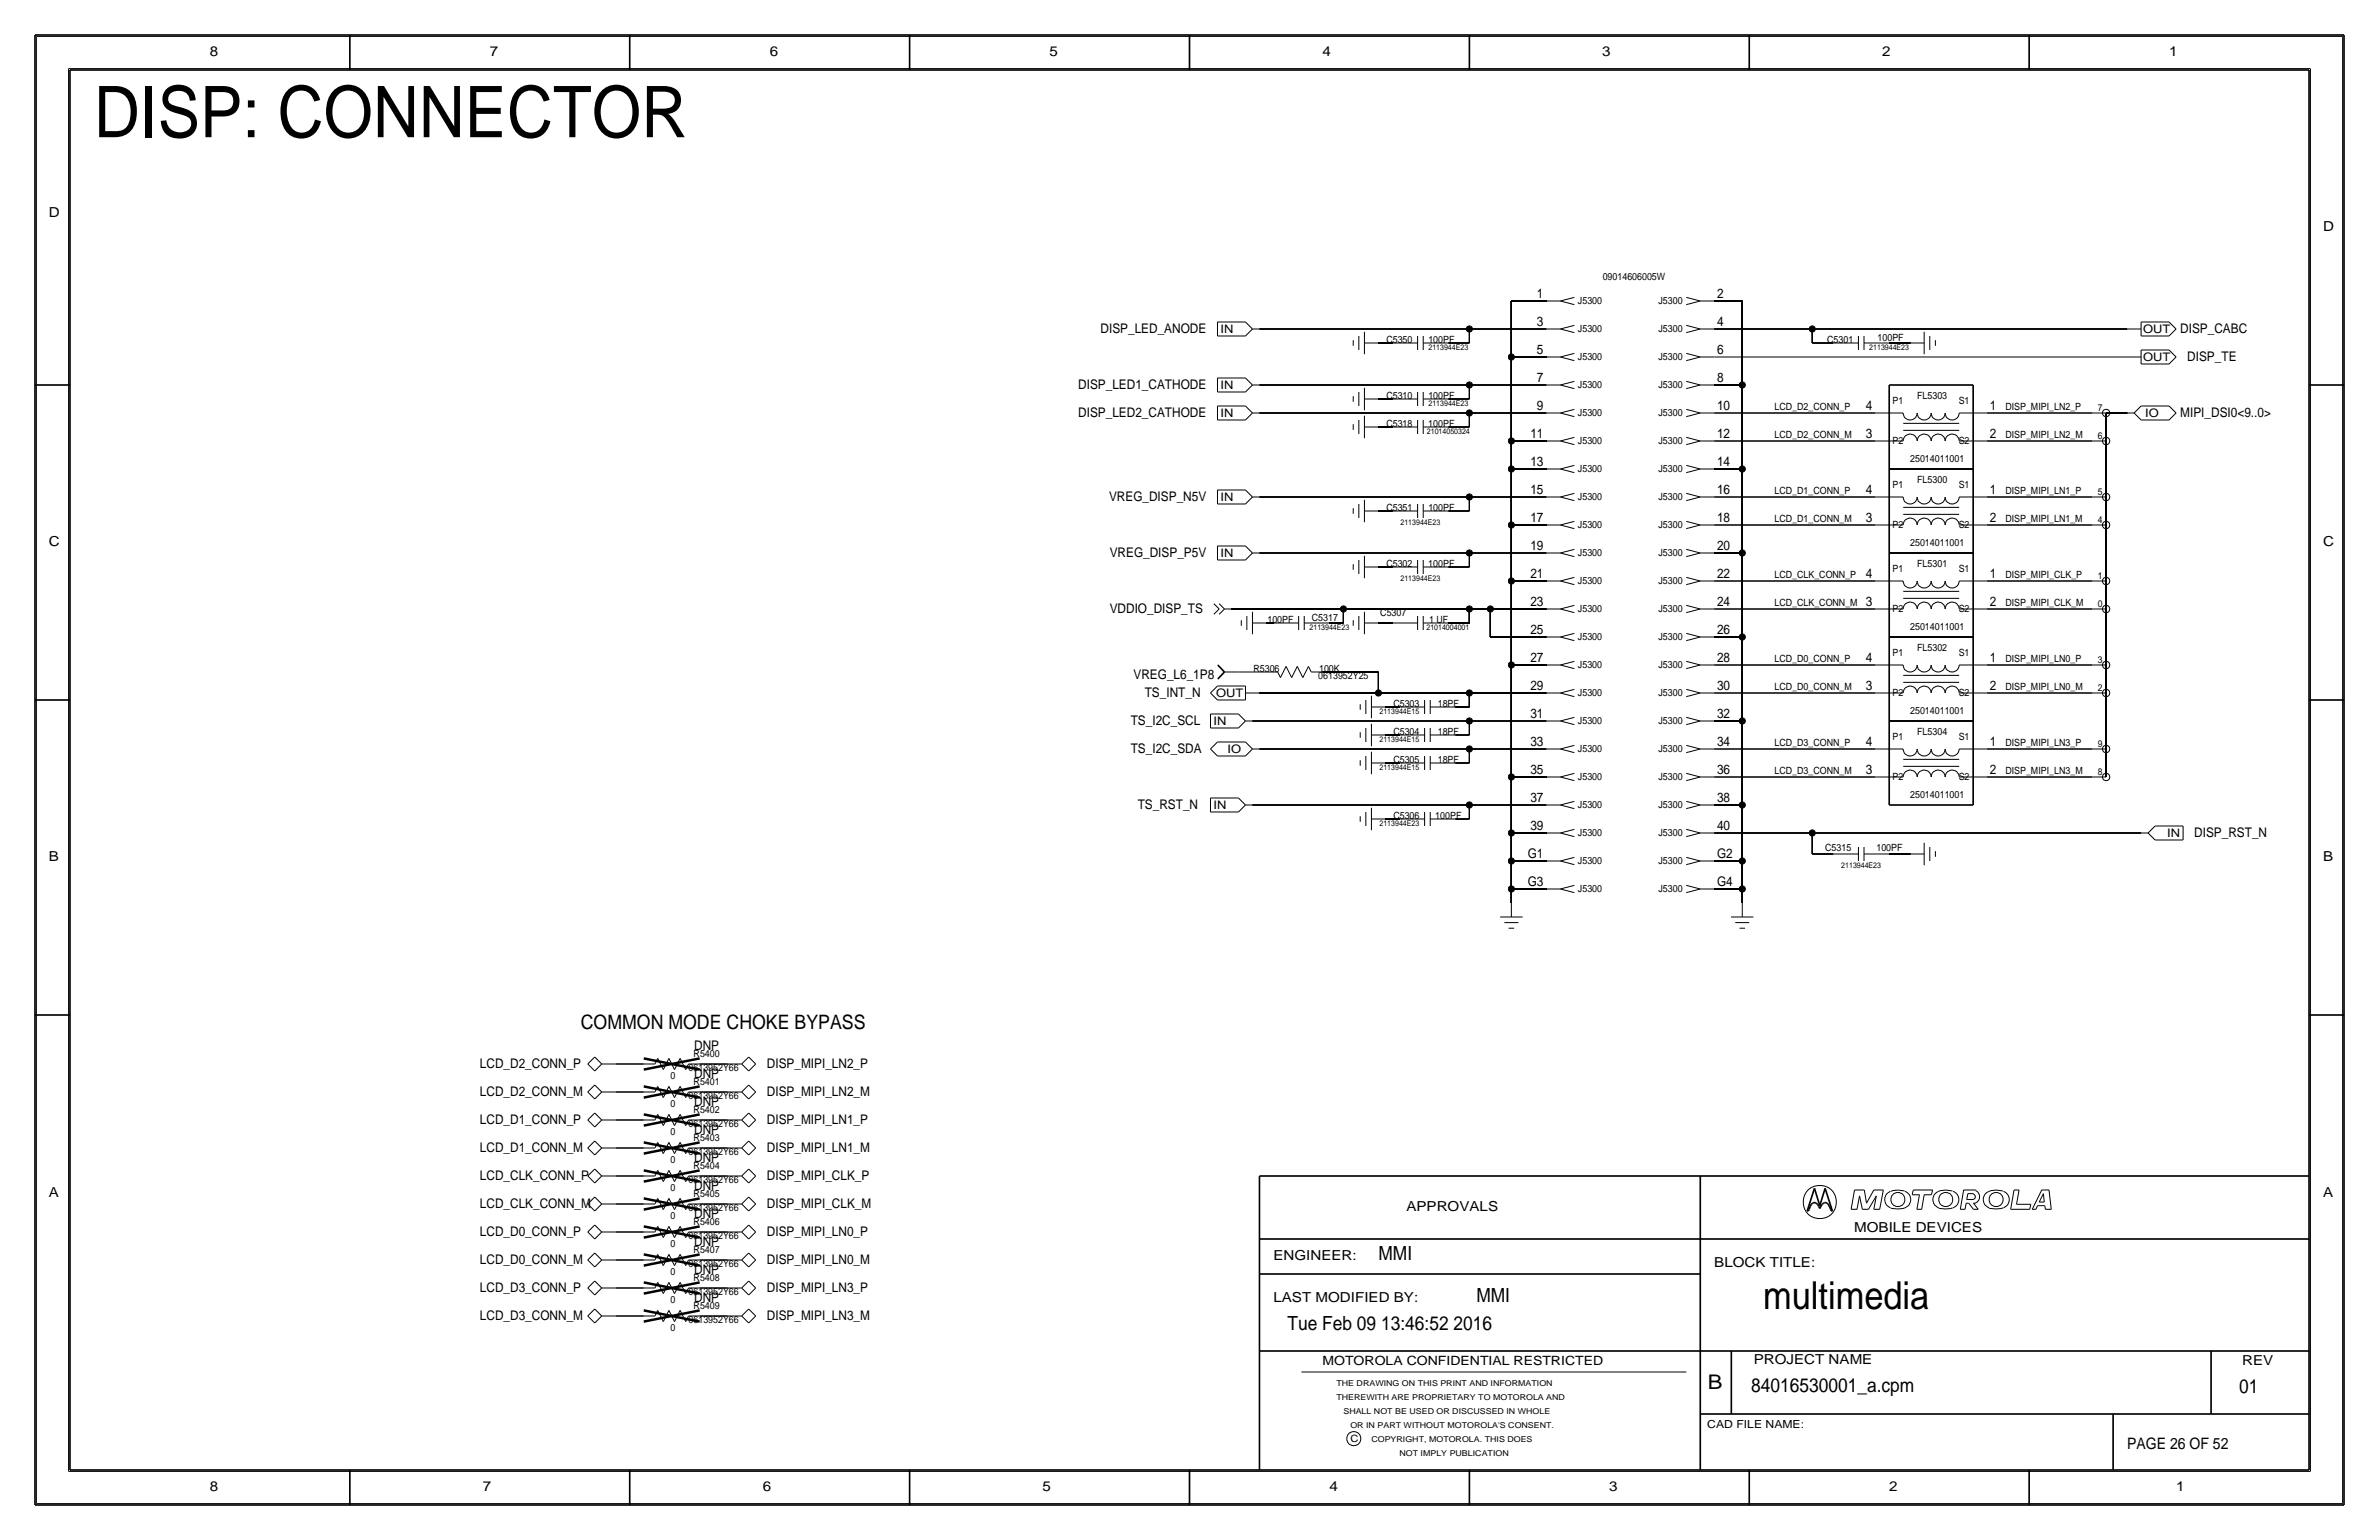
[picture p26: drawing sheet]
<svg xmlns="http://www.w3.org/2000/svg" width="432mm" height="279mm" viewBox="0 0 432 279" stroke-linecap="round" stroke-linejoin="round" font-family="sans-serif">
<defs><g id="words">
<text font-size="12.9" x="17.1" y="24.9">DISP: CONNECTOR</text>
<text font-size="7" x="320" y="237.5">multimedia</text>
<text font-size="3.7" x="310" y="252.1">B</text>
<text font-size="3.6" x="105.4" y="186.7">COMMON MODE CHOKE BYPASS</text>
<g font-size="3.5">
<text x="250.2" y="228.6">MMI</text>
<text x="268" y="236.2">MMI</text>
<text x="233.7" y="241.3">Tue Feb 09 13:46:52 2016</text>
<text x="317.9" y="252.6">84016530001_a.cpm</text>
<text x="406.4" y="252.7">01</text>
</g>
<text font-size="2.9" x="386.1" y="262.9">PAGE 26 OF 52</text>
<g font-size="2.5">
<text x="38.1" y="10.2">8</text>
<text x="88.9" y="10.2">7</text>
<text x="139.7" y="10.2">6</text>
<text x="190.5" y="10.2">5</text>
<text x="240" y="10.2">4</text>
<text x="290.8" y="10.2">3</text>
<text x="341.6" y="10.2">2</text>
<text x="393.7" y="10.2">1</text>
<text x="8.9" y="39.4">D</text>
<text x="421.6" y="41.9">D</text>
<text x="8.9" y="99.1">C</text>
<text x="421.6" y="99.1">C</text>
<text x="8.9" y="156.2">B</text>
<text x="421.6" y="156.2">B</text>
<text x="8.9" y="217.2">A</text>
<text x="255.3" y="219.7">APPROVALS</text>
<text x="421.6" y="217.2">A</text>
<text x="336.5" y="223.5">MOBILE DEVICES</text>
<text x="231.1" y="228.6">ENGINEER:</text>
<text x="311.1" y="229.9">BLOCK TITLE:</text>
<text x="231.1" y="236.2">LAST MODIFIED BY:</text>
<text x="318.3" y="247.5">PROJECT NAME</text>
<text x="407" y="247.6">REV</text>
<text x="38.1" y="270.5">8</text>
<text x="87.6" y="270.5">7</text>
<text x="138.4" y="270.5">6</text>
<text x="189.2" y="270.5">5</text>
<text x="241.3" y="270.5">4</text>
<text x="292.1" y="270.5">3</text>
<text x="342.9" y="270.5">2</text>
<text x="395" y="270.5">1</text>
</g>
<g font-size="2.4">
<text x="279" y="54.1">1</text>
<text x="279" y="59.2">3</text>
<text x="311.7" y="59.2">4</text>
<text x="311.7" y="54.1">2</text>
<text x="199.7" y="60.5">DISP_LED_ANODE</text>
<text x="279" y="64.3">5</text>
<text x="311.7" y="64.3">6</text>
<text x="395.7" y="60.5">DISP_CABC</text>
<text x="397" y="65.5">DISP_TE</text>
<text x="195.7" y="70.6">DISP_LED1_CATHODE</text>
<text x="279" y="69.4">7</text>
<text x="311.7" y="69.4">8</text>
<text x="195.7" y="75.7">DISP_LED2_CATHODE</text>
<text x="279" y="74.4">9</text>
<text x="311.7" y="74.4">10</text>
<text x="338.7" y="74.4">4</text>
<text x="361.2" y="74.4">1</text>
<text x="395.7" y="75.7">MIPI_DSI0&lt;9..0&gt;</text>
<text x="277.8" y="79.5">11</text>
<text x="311.7" y="79.5">12</text>
<text x="338.7" y="79.5">3</text>
<text x="361.2" y="79.5">2</text>
<text x="277.8" y="89.7">15</text>
<text x="277.8" y="84.6">13</text>
<text x="311.7" y="89.7">16</text>
<text x="311.7" y="84.6">14</text>
<text x="338.7" y="89.7">4</text>
<text x="361.2" y="89.7">1</text>
<text x="201.3" y="90.9">VREG_DISP_N5V</text>
<text x="277.8" y="94.8">17</text>
<text x="311.7" y="94.8">18</text>
<text x="338.7" y="94.8">3</text>
<text x="361.2" y="94.8">2</text>
<text x="201.4" y="101.1">VREG_DISP_P5V</text>
<text x="277.8" y="99.8">19</text>
<text x="311.7" y="99.8">20</text>
<text x="277.8" y="104.9">21</text>
<text x="311.7" y="104.9">22</text>
<text x="338.7" y="104.9">4</text>
<text x="361.2" y="104.9">1</text>
<text x="201.4" y="111.3">VDDIO_DISP_TS</text>
<text x="277.8" y="110">23</text>
<text x="311.7" y="110">24</text>
<text x="338.7" y="110">3</text>
<text x="361.2" y="110">2</text>
<text x="277.8" y="115.1">25</text>
<text x="311.7" y="115.1">26</text>
<text x="205.7" y="123.2">VREG_L6_1P8</text>
<text x="277.8" y="125.2">29</text>
<text x="277.8" y="120.2">27</text>
<text x="311.7" y="125.2">30</text>
<text x="311.7" y="120.2">28</text>
<text x="338.7" y="125.2">3</text>
<text x="338.7" y="120.1">4</text>
<text x="361.2" y="125.2">2</text>
<text x="361.2" y="120.1">1</text>
<text x="205.2" y="131.6">TS_I2C_SCL</text>
<text x="207.8" y="126.5">TS_INT_N</text>
<text x="277.8" y="130.3">31</text>
<text x="311.7" y="130.3">32</text>
<text x="205.2" y="136.7">TS_I2C_SDA</text>
<text x="277.8" y="135.4">33</text>
<text x="311.7" y="135.4">34</text>
<text x="338.7" y="135.4">4</text>
<text x="361.2" y="135.4">1</text>
<text x="277.8" y="140.5">35</text>
<text x="311.7" y="140.5">36</text>
<text x="338.7" y="140.5">3</text>
<text x="361.2" y="140.5">2</text>
<text x="206.5" y="146.8">TS_RST_N</text>
<text x="277.8" y="145.5">37</text>
<text x="311.7" y="145.6">38</text>
<text x="277.3" y="155.7">G1</text>
<text x="277.8" y="150.6">39</text>
<text x="311.7" y="155.7">G2</text>
<text x="311.7" y="150.6">40</text>
<text x="398.3" y="151.9">DISP_RST_N</text>
<text x="277.3" y="160.8">G3</text>
<text x="311.7" y="160.8">G4</text>
<text x="126" y="190.5">DNP</text>
<text x="87.1" y="193.8">LCD_D2_CONN_P</text>
<text x="126" y="195.6">DNP</text>
<text x="139.2" y="193.8">DISP_MIPI_LN2_P</text>
<text x="87.1" y="204">LCD_D1_CONN_P</text>
<text x="87.1" y="198.9">LCD_D2_CONN_M</text>
<text x="126" y="200.7">DNP</text>
<text x="139.2" y="204">DISP_MIPI_LN1_P</text>
<text x="139.2" y="198.9">DISP_MIPI_LN2_M</text>
<text x="87.1" y="209">LCD_D1_CONN_M</text>
<text x="126" y="205.7">DNP</text>
<text x="139.2" y="209">DISP_MIPI_LN1_M</text>
<text x="87.1" y="214.1">LCD_CLK_CONN_P</text>
<text x="126" y="210.8">DNP</text>
<text x="126" y="215.9">DNP</text>
<text x="139.2" y="214.1">DISP_MIPI_CLK_P</text>
<text x="87.1" y="219.2">LCD_CLK_CONN_M</text>
<text x="126" y="221">DNP</text>
<text x="139.2" y="219.2">DISP_MIPI_CLK_M</text>
<text x="87.1" y="224.3">LCD_D0_CONN_P</text>
<text x="126" y="226.1">DNP</text>
<text x="139.2" y="224.3">DISP_MIPI_LN0_P</text>
<text x="87.1" y="229.4">LCD_D0_CONN_M</text>
<text x="126" y="231.1">DNP</text>
<text x="139.2" y="229.4">DISP_MIPI_LN0_M</text>
<text x="87.1" y="239.5">LCD_D3_CONN_M</text>
<text x="87.1" y="234.4">LCD_D3_CONN_P</text>
<text x="126" y="236.2">DNP</text>
<text x="139.2" y="239.5">DISP_MIPI_LN3_M</text>
<text x="139.2" y="234.4">DISP_MIPI_LN3_P</text>
</g>
<text font-size="2.3" x="240" y="247.6">MOTOROLA CONFIDENTIAL RESTRICTED</text>
<g font-size="2.1">
<text x="221.5" y="60.4">IN</text>
<text x="389" y="65.6">OUT</text>
<text x="389" y="60.5">OUT</text>
<text x="221.5" y="70.6">IN</text>
<text x="221.5" y="75.6">IN</text>
<text x="389.4" y="75.6">IO</text>
<text x="221.5" y="90.9">IN</text>
<text x="221.5" y="101">IN</text>
<text x="220.3" y="131.5">IN</text>
<text x="220.7" y="126.5">OUT</text>
<text x="222.8" y="136.6">IO</text>
<text x="220.3" y="146.8">IN</text>
<text x="393.3" y="151.8">IN</text>
</g>
<text font-size="2" x="309.9" y="259.1">CAD FILE NAME:</text>
<g font-size="1.8">
<text x="290.9" y="50.8">09014606005W</text>
<text x="286.4" y="55.2">J5300</text>
<text x="301" y="55.2">J5300</text>
<text x="251.6" y="62.2">C5350</text>
<text x="259.3" y="62.2">100PF</text>
<text x="286.4" y="65.4">J5300</text>
<text x="286.4" y="60.3">J5300</text>
<text x="301" y="65.4">J5300</text>
<text x="301" y="60.3">J5300</text>
<text x="331.6" y="62.2">C5301</text>
<text x="340.8" y="61.9">100PF</text>
<text x="286.4" y="70.5">J5300</text>
<text x="301" y="70.5">J5300</text>
<text x="251.6" y="72.4">C5310</text>
<text x="251.6" y="77.5">C5318</text>
<text x="259.2" y="77.5">100PF</text>
<text x="259.2" y="72.4">100PF</text>
<text x="286.4" y="75.5">J5300</text>
<text x="301" y="75.5">J5300</text>
<text x="322.1" y="74.4">LCD_D2_CONN_P</text>
<text x="343.5" y="73.4">P1</text>
<text x="348" y="72.4">FL5303</text>
<text x="355.5" y="73.4">S1</text>
<text x="364" y="74.4">DISP_MIPI_LN2_P</text>
<text x="286.4" y="80.6">J5300</text>
<text x="301" y="80.6">J5300</text>
<text x="322.1" y="79.5">LCD_D2_CONN_M</text>
<text x="343.5" y="80.6">P2</text>
<text x="346.7" y="83.8">25014011001</text>
<text x="355.5" y="80.6">S2</text>
<text x="364" y="79.5">DISP_MIPI_LN2_M</text>
<text x="286.4" y="85.7">J5300</text>
<text x="301" y="85.7">J5300</text>
<text x="322.1" y="89.7">LCD_D1_CONN_P</text>
<text x="343.5" y="88.6">P1</text>
<text x="348" y="87.6">FL5300</text>
<text x="355.5" y="88.6">S1</text>
<text x="364" y="89.7">DISP_MIPI_LN1_P</text>
<text x="251.6" y="92.7">C5351</text>
<text x="259.2" y="92.7">100PF</text>
<text x="286.4" y="95.9">J5300</text>
<text x="286.4" y="90.8">J5300</text>
<text x="301" y="95.9">J5300</text>
<text x="301" y="90.8">J5300</text>
<text x="322.1" y="94.7">LCD_D1_CONN_M</text>
<text x="343.5" y="95.8">P2</text>
<text x="355.5" y="95.8">S2</text>
<text x="364" y="94.7">DISP_MIPI_LN1_M</text>
<text x="286.4" y="100.9">J5300</text>
<text x="301" y="100.9">J5300</text>
<text x="346.7" y="99.1">25014011001</text>
<text x="251.6" y="102.9">C5302</text>
<text x="259.2" y="102.9">100PF</text>
<text x="286.4" y="106">J5300</text>
<text x="301" y="106">J5300</text>
<text x="322.1" y="104.9">LCD_CLK_CONN_P</text>
<text x="343.5" y="103.8">P1</text>
<text x="348" y="102.9">FL5301</text>
<text x="355.5" y="103.8">S1</text>
<text x="364" y="104.9">DISP_MIPI_CLK_P</text>
<text x="230" y="113">100PF</text>
<text x="238.1" y="112.6">C5317</text>
<text x="250.5" y="111.8">C5307</text>
<text x="259.4" y="113">1 UF</text>
<text x="286.4" y="111.1">J5300</text>
<text x="301" y="111.1">J5300</text>
<text x="322.1" y="110">LCD_CLK_CONN_M</text>
<text x="343.5" y="111">P2</text>
<text x="355.5" y="111">S2</text>
<text x="364" y="110">DISP_MIPI_CLK_M</text>
<text x="286.4" y="116.2">J5300</text>
<text x="301" y="116.2">J5300</text>
<text x="343.5" y="119.1">P1</text>
<text x="346.7" y="114.3">25014011001</text>
<text x="348" y="118.1">FL5302</text>
<text x="355.5" y="119.1">S1</text>
<text x="227.5" y="121.9">R5306</text>
<text x="239.3" y="123.2">0613952Y25</text>
<text x="239.4" y="121.9">100K</text>
<text x="286.4" y="121.3">J5300</text>
<text x="301" y="121.3">J5300</text>
<text x="322.1" y="120.1">LCD_D0_CONN_P</text>
<text x="322.1" y="125.2">LCD_D0_CONN_M</text>
<text x="364" y="120.1">DISP_MIPI_LN0_P</text>
<text x="364" y="125.2">DISP_MIPI_LN0_M</text>
<text x="252.9" y="128.3">C5303</text>
<text x="261" y="128.3">18PF</text>
<text x="286.4" y="131.4">J5300</text>
<text x="286.4" y="126.3">J5300</text>
<text x="301" y="131.4">J5300</text>
<text x="301" y="126.3">J5300</text>
<text x="343.5" y="126.3">P2</text>
<text x="346.7" y="129.5">25014011001</text>
<text x="355.5" y="126.3">S2</text>
<text x="252.9" y="133.4">C5304</text>
<text x="261" y="133.3">18PF</text>
<text x="286.4" y="136.5">J5300</text>
<text x="301" y="136.5">J5300</text>
<text x="322.1" y="135.4">LCD_D3_CONN_P</text>
<text x="343.5" y="134.3">P1</text>
<text x="348" y="133.4">FL5304</text>
<text x="355.5" y="134.3">S1</text>
<text x="364" y="135.4">DISP_MIPI_LN3_P</text>
<text x="252.9" y="138.4">C5305</text>
<text x="261" y="138.4">18PF</text>
<text x="286.4" y="141.6">J5300</text>
<text x="301" y="141.6">J5300</text>
<text x="322.1" y="140.5">LCD_D3_CONN_M</text>
<text x="343.5" y="141.5">P2</text>
<text x="355.5" y="141.5">S2</text>
<text x="364" y="140.5">DISP_MIPI_LN3_M</text>
<text x="252.9" y="148.6">C5306</text>
<text x="260.5" y="148.6">100PF</text>
<text x="286.4" y="146.7">J5300</text>
<text x="301" y="146.7">J5300</text>
<text x="346.7" y="144.8">25014011001</text>
<text x="286.4" y="151.7">J5300</text>
<text x="301" y="151.7">J5300</text>
<text x="331.3" y="154.4">C5315</text>
<text x="340.6" y="154.4">100PF</text>
<text x="286.4" y="161.9">J5300</text>
<text x="286.4" y="156.8">J5300</text>
<text x="301" y="161.9">J5300</text>
<text x="301" y="156.8">J5300</text>
<text x="125.9" y="191.8">R5400</text>
<text x="121.7" y="195.7">0</text>
<text x="125" y="194.3">0613952Y66</text>
<text x="125.9" y="196.9">R5401</text>
<text x="121.7" y="200.8">0</text>
<text x="125" y="199.4">0613952Y66</text>
<text x="125.9" y="201.9">R5402</text>
<text x="121.7" y="205.8">0</text>
<text x="125" y="209.5">0613952Y66</text>
<text x="125" y="204.5">0613952Y66</text>
<text x="125.9" y="207">R5403</text>
<text x="121.7" y="210.9">0</text>
<text x="125" y="214.6">0613952Y66</text>
<text x="125.9" y="212.1">R5404</text>
<text x="121.7" y="216">0</text>
<text x="121.7" y="221.1">0</text>
<text x="125" y="219.7">0613952Y66</text>
<text x="125.9" y="217.2">R5405</text>
<text x="121.7" y="226.2">0</text>
<text x="125" y="224.8">0613952Y66</text>
<text x="125.9" y="222.3">R5406</text>
<text x="125.9" y="227.3">R5407</text>
<text x="121.7" y="231.2">0</text>
<text x="125" y="229.9">0613952Y66</text>
<text x="125.9" y="232.4">R5408</text>
<text x="121.7" y="236.3">0</text>
<text x="125" y="235">0613952Y66</text>
<text x="125.9" y="237.5">R5409</text>
<text x="121.7" y="241.4">0</text>
<text x="125" y="240">0613952Y66</text>
<text x="245.1" y="261.6">C</text>
</g>
<g font-size="1.7">
<text x="380.8" y="74.5">7</text>
<text x="380.8" y="79.6">6</text>
<text x="380.8" y="89.8">5</text>
<text x="380.8" y="94.8">4</text>
<text x="380.8" y="105">1</text>
<text x="380.8" y="110.1">0</text>
<text x="380.8" y="120.2">3</text>
<text x="380.8" y="125.3">2</text>
<text x="380.8" y="135.5">9</text>
<text x="380.8" y="140.6">8</text>
</g>
<g font-size="1.5">
<text x="242.6" y="251.5">THE DRAWING ON THIS PRINT AND INFORMATION</text>
<text x="242.6" y="254">THEREWITH ARE PROPRIETARY TO MOTOROLA AND</text>
<text x="243.8" y="256.5">SHALL NOT BE USED OR DISCUSSED IN WHOLE</text>
<text x="245.1" y="259.1">OR IN PART WITHOUT MOTOROLA'S CONSENT.</text>
<text x="248.9" y="261.6">COPYRIGHT, MOTOROLA. THIS DOES</text>
<text x="254" y="264.2">NOT IMPLY PUBLICATION</text>
</g>
<g font-size="1.4">
<text x="259.3" y="63.5">2113944E23</text>
<text x="339.3" y="63.5">2113944E23</text>
<text x="259.3" y="73.7">2113944E23</text>
<text x="259" y="78.7">21014050324</text>
<text x="254.2" y="95.2">2113944E23</text>
<text x="254.2" y="105.4">2113944E23</text>
<text x="237.7" y="114.3">2113944E23</text>
<text x="258.9" y="114.3">21014004001</text>
<text x="250.4" y="129.5">2113944E15</text>
<text x="250.4" y="134.6">2113944E15</text>
<text x="250.4" y="139.7">2113944E15</text>
<text x="250.4" y="149.9">2113944E23</text>
<text x="334.2" y="157.5">2113944E23</text>
</g>
</g></defs>
<!-- layer: Nets -->
<g fill="none" stroke="#000" stroke-width=".18">
<path d="M228.6 59.7h38.1zM266.7 59.7h14zM266.7 59.7v2.5zM274.3 54.6h6.4zM274.3 54.6v10.2zM311.1 59.7h17.8zM311.2 54.6h5zM316.2 54.6v15.2zM328.9 59.7v2.5zM328.9 59.7h57.2zM228.6 69.8h38.1zM228.6 74.9h38.1z"/>
<path d="M250.2 62.2h2.5zM250.2 72.4h2.5zM250.2 77.5h2.5zM262.9 72.4h3.8zM262.9 62.2h3.8zM262.9 77.5h3.8zM266.7 69.8h14zM266.7 69.9v2.5zM266.7 74.9h14zM266.7 74.9v2.6zM274.3 64.8v15.2zM274.3 64.8h6.4z"/>
<path d="M311.1 69.8h5.1zM311.1 64.8h75zM311.1 74.9h29.3zM316.2 69.8v15.3zM328.9 62.2h3.8zM342.9 62.2h3.8zM360.7 74.9h19zM228.6 90.2h38.1zM250.2 92.7h2.5zM262.9 92.7h3.8zM266.7 90.2h14zM266.7 90.2v2.5z"/>
<path d="M274.3 95.2h6.4zM274.3 85.1h6.4zM274.3 80h6.4zM274.3 95.2v10.2zM274.3 85.1v10.2zM274.3 80v5.1zM311.1 90.2h29.3zM311.1 95.2h29.3zM311.1 80h29.3zM311.2 85.1h5zM316.2 85.1v15.2zM360.7 95.2h19z"/>
<path d="M360.7 90.2h19zM360.7 80h19zM223.5 110.5h20.3zM228.6 100.3h38.1zM229.9 113h1.2zM241.3 113h2.5zM243.8 110.5h22.9zM243.8 110.5v2.5zM250.2 102.9h2.5zM250.2 113h2.5zM262.9 102.9h3.8zM262.9 113h3.8z"/>
<path d="M266.7 100.3h14zM266.7 100.3v2.6zM266.7 110.5h3.8zM266.7 110.5v2.5zM270.5 115.6h10.2zM270.5 110.5h10.2zM270.5 110.5v5.1zM274.3 105.4h6.4zM274.3 105.4v15.3zM311.1 110.5h29.3zM311.1 105.4h29.3zM311.2 100.3h5z"/>
<path d="M311.2 115.6h5zM316.2 100.3v15.3zM316.2 115.6v15.2zM360.7 110.5h19zM360.7 105.4h19zM224.8 121.9h5.1zM227.3 130.8h39.4zM228.6 135.9h38.1zM228.6 125.7h21.6zM240 121.9h10.2zM250.2 125.7h16.5zM250.2 121.9v3.8z"/>
<path d="M251.5 128.3h2.5zM251.5 133.3h2.5zM251.5 138.4h2.5zM264.2 138.4h2.5zM264.2 133.3h2.5zM264.2 128.3h2.5zM266.7 135.9h14zM266.7 135.9v2.5zM266.7 130.8h14zM266.7 130.8v2.5zM266.7 125.7v2.6zM266.7 125.7h14z"/>
<path d="M274.3 120.7h6.4zM274.3 120.7v20.3zM311.1 120.7h29.3zM311.1 125.7h29.3zM311.1 135.9h29.3zM311.2 130.8h5zM316.2 130.8v15.2zM360.7 125.7h19zM360.7 135.9h19zM360.7 120.7h19zM227.3 146h39.4zM251.5 148.6h2.5z"/>
<path d="M264.2 148.6h2.5zM266.7 146h14zM266.7 146v2.6zM274.3 156.2h6.4zM274.3 151.1h6.4zM274.3 141h6.4zM274.3 156.2v5.1zM274.3 151.1v5.1zM274.3 141v10.1zM311.1 146h5.1zM311.1 151.1h17.8zM311.1 141h29.3z"/>
<path d="M311.2 156.2h5zM316.2 146v10.2zM316.2 156.2v5.1zM328.9 151.1h59.7zM328.9 154.9h3.8zM328.9 151.1v3.8zM342.9 154.9h3.8zM360.7 141h19zM274.3 161.3v2.5zM274.3 161.3h6.4zM311.2 161.3h5zM316.2 161.3v2.5z"/>
<path d="M111.8 198.1h5zM111.8 193h5zM127 198.1h5.1zM127 193h5.1zM111.8 218.4h5zM111.8 213.4h5zM111.8 203.2h5zM111.8 208.3h5zM127 208.3h5.1zM127 203.2h5.1zM127 218.4h5.1zM127 213.4h5.1z"/>
<path d="M111.8 223.5h5zM111.8 228.6h5zM111.8 233.7h5zM111.8 238.8h5zM127 228.6h5.1zM127 238.8h5.1zM127 233.7h5.1zM127 223.5h5.1z"/>
</g>
<path d="M382.3 74.9h3.8zM382.3 74.9v5.1zM382.3 80v10.2zM382.3 90.2v5zM382.3 95.2v10.2zM382.3 105.4v5.1zM382.3 110.5v10.1zM382.3 135.9v5.1zM382.3 120.7v5zM382.3 125.7v10.2z" fill="none" stroke="#000" stroke-width=".3"/>
<g fill="#000" stroke="#000" stroke-width=".18">
<circle cx="266.7" cy="59.7" r=".56"/>
<circle cx="328.9" cy="59.7" r=".56"/>
<circle cx="266.7" cy="69.8" r=".56"/>
<circle cx="266.7" cy="74.9" r=".56"/>
<circle cx="274.3" cy="64.8" r=".56"/>
<circle cx="316.2" cy="69.8" r=".56"/>
<circle cx="266.7" cy="90.2" r=".56"/>
<circle cx="274.3" cy="85.1" r=".56"/>
<circle cx="274.3" cy="80" r=".56"/>
<circle cx="274.3" cy="95.2" r=".56"/>
<circle cx="316.2" cy="85.1" r=".56"/>
<circle cx="243.8" cy="110.5" r=".56"/>
<circle cx="266.7" cy="100.3" r=".56"/>
<circle cx="266.7" cy="110.5" r=".56"/>
<circle cx="270.5" cy="110.5" r=".56"/>
<circle cx="274.3" cy="105.4" r=".56"/>
<circle cx="316.2" cy="115.6" r=".56"/>
<circle cx="316.2" cy="100.3" r=".56"/>
<circle cx="250.2" cy="125.7" r=".56"/>
<circle cx="266.7" cy="125.7" r=".56"/>
<circle cx="266.7" cy="130.8" r=".56"/>
<circle cx="266.7" cy="135.9" r=".56"/>
<circle cx="274.3" cy="120.6" r=".56"/>
<circle cx="316.2" cy="130.8" r=".56"/>
<circle cx="266.7" cy="146" r=".56"/>
<circle cx="274.3" cy="156.2" r=".56"/>
<circle cx="274.3" cy="141" r=".56"/>
<circle cx="274.3" cy="151.1" r=".56"/>
<circle cx="316.2" cy="156.2" r=".56"/>
<circle cx="316.2" cy="146" r=".56"/>
<circle cx="328.9" cy="151.1" r=".56"/>
<circle cx="274.3" cy="161.3" r=".56"/>
<circle cx="316.2" cy="161.3" r=".56"/>
</g>
<!-- layer: Components -->
<g fill="none" stroke="#000" stroke-width=".18">
<path d="M221 58.4h5.1zM221 58.4v2.6zM226.1 58.4l1.2 1.3zM227.3 59.7h1.3zM227.3 59.7l-1.2 1.3zM280.7 54.6h2.5zM280.7 59.7h2.5zM283.2 54.6l2.5-.7zM283.2 54.6l2.5 .7zM283.2 59.7l2.5-.7zM283.2 59.7l2.5 .7zM306.1 59l2.5 .7z"/>
<path d="M306.1 53.9l2.5 .7zM306.1 55.3l2.5-.7zM308.6 59.7h2.5zM308.6 54.6h2.5zM386.1 59.7h2.5zM388.6 58.4h5.1zM388.6 58.4v2.6zM393.7 58.4l1.3 1.3zM395 59.7l-1.3 1.3zM221 68.6h5.1zM221 68.6v2.5zM221 71.1h5.1z"/>
<path d="M221 61h5.1zM221 73.7h5.1zM221 73.7v2.5zM221 76.2h5.1zM226.1 68.6l1.2 1.3zM226.1 73.7l1.2 1.2zM227.3 69.8h1.3zM227.3 74.9h1.3zM227.3 69.8l-1.2 1.3zM227.3 74.9l-1.2 1.3zM245.6 77v1zM245.6 71.9v1z"/>
<path d="M245.6 61.7v1zM246.6 76.2v2.5zM246.6 71.1v2.6zM246.6 61v2.5zM247.6 77.5h2.6zM247.6 75.4v4.1zM247.6 72.4h2.6zM247.6 70.4v4zM247.6 62.2h2.6zM247.6 60.2v4.1zM252.7 62.2h4.6zM252.7 72.4h4.6z"/>
<path d="M252.7 77.5h4.6zM257.3 61v2.5zM257.3 71.1v2.6zM257.3 76.2v2.5zM258.3 62.2h4.6zM258.3 61v2.5zM258.3 72.4h4.6zM258.3 71.1v2.6zM258.3 77.5h4.6zM258.3 76.2v2.5zM280.7 74.9h2.5zM280.7 69.8h2.5z"/>
<path d="M280.7 64.8h2.5zM283.2 74.9l2.5-.6zM283.2 74.9l2.5 .7zM283.2 69.8l2.5-.6zM283.2 69.8l2.5 .7zM283.2 64.8l2.5-.7zM283.2 64.8l2.5 .6zM306.1 79.3l2.5 .7zM306.1 74.3l2.5 .6zM306.1 75.6l2.5-.7zM306.1 69.2l2.5 .6zM306.1 70.5l2.5-.7z"/>
<path d="M306.1 64.1l2.5 .7zM306.1 65.4l2.5-.6zM306.1 60.4l2.5-.7zM308.6 74.9h2.5zM308.6 69.8h2.5zM308.6 64.8h2.5zM332.7 62.2h4.6zM337.3 61v2.5zM338.3 62.2h4.6zM338.3 61v2.5zM340.4 74.9h2.5zM342.9 74.9h2.5z"/>
<path d="M345.4 76.8h10.2zM345.4 78.1h10.2zM345.4 74.9a1.27 1.27 0 0 0 1.3 1.3 1.27 1.27 0 0 0 1.3-1.3 1.27 1.27 0 0 0 1.2 1.3 1.27 1.27 0 0 0 1.3-1.3 1.27 1.27 0 0 0 1.3 1.3 1.27 1.27 0 0 0 1.3-1.3 1.27 1.27 0 0 0 1.2 1.3 1.27 1.27 0 0 0 1.3-1.3M346.7 62.2h2.5zM349.2 60.2v4.1zM350.3 61v2.5zM351.3 61.7v1zM355.6 74.9h2.5zM358.1 74.9h2.6zM379.7 74.9h2.6zM386.1 64.8h2.5zM386.1 74.9h1.2z"/>
<path d="M387.3 74.9l1.3 1.3zM388.6 63.5h5.1zM388.6 66h5.1zM388.6 63.5v2.5zM388.6 61h5.1zM388.6 76.2h5.1zM388.6 73.7h5.1zM388.6 73.7l-1.3 1.2zM393.7 63.5l1.3 1.3zM393.7 73.7l1.3 1.2zM395 64.8l-1.3 1.2zM395 74.9l-1.3 1.3z"/>
<path d="M221 88.9h5.1zM221 88.9v2.5zM221 91.4h5.1zM221 99.1h5.1zM221 99.1v2.5zM226.1 88.9l1.2 1.3zM226.1 99.1l1.2 1.2zM227.3 90.2h1.3zM227.3 90.2l-1.2 1.2zM245.6 92.2v1zM246.6 91.4v2.6zM247.6 92.7h2.6z"/>
<path d="M247.6 90.7v4zM252.7 92.7h4.6zM257.3 91.4v2.6zM258.3 92.7h4.6zM258.3 91.4v2.6zM280.7 95.2h2.5zM280.7 90.2h2.5zM280.7 85.1h2.5zM280.7 80h2.5zM283.2 95.2l2.5-.6zM283.2 95.2l2.5 .7zM283.2 90.2l2.5-.7z"/>
<path d="M283.2 90.2l2.5 .6zM283.2 85.1l2.5-.7zM283.2 85.1l2.5 .7zM283.2 80l2.5-.7zM283.2 80l2.5 .7zM306.1 99.7l2.5 .6zM306.1 94.6l2.5 .6zM306.1 95.9l2.5-.7zM306.1 89.5l2.5 .7zM306.1 90.8l2.5-.6zM306.1 80.7l2.5-.7zM306.1 84.4l2.5 .7z"/>
<path d="M306.1 85.8l2.5-.7zM308.6 95.2h2.5zM308.6 90.2h2.5zM308.6 80h2.5zM308.6 85.1h2.5zM340.4 80h2.5zM340.4 95.2h2.5zM340.4 90.2h2.5zM342.9 80h2.5zM342.9 90.2h2.5zM342.9 95.2h2.5zM345.4 92h10.2z"/>
<path d="M345.4 93.3h10.2zM345.4 90.2a1.27 1.27 0 0 0 1.3 1.2 1.27 1.27 0 0 0 1.3-1.2 1.27 1.27 0 0 0 1.2 1.2 1.27 1.27 0 0 0 1.3-1.2 1.27 1.27 0 0 0 1.3 1.2 1.27 1.27 0 0 0 1.3-1.2 1.27 1.27 0 0 0 1.2 1.2 1.27 1.27 0 0 0 1.3-1.2M345.4 80a1.27 1.27 0 0 1 1.3-1.3 1.27 1.27 0 0 1 1.3 1.3 1.27 1.27 0 0 1 1.2-1.3 1.27 1.27 0 0 1 1.3 1.3 1.27 1.27 0 0 1 1.3-1.3 1.27 1.27 0 0 1 1.3 1.3 1.27 1.27 0 0 1 1.2-1.3 1.27 1.27 0 0 1 1.3 1.3M345.4 95.2a1.27 1.27 0 0 1 1.3-1.2 1.27 1.27 0 0 1 1.3 1.2 1.27 1.27 0 0 1 1.2-1.2 1.27 1.27 0 0 1 1.3 1.2 1.27 1.27 0 0 1 1.3-1.2 1.27 1.27 0 0 1 1.3 1.2 1.27 1.27 0 0 1 1.2-1.2 1.27 1.27 0 0 1 1.3 1.2M355.6 80h2.5zM355.6 90.2h2.5zM355.6 95.2h2.5zM358.1 80h2.6zM358.1 95.2h2.6zM358.1 90.2h2.6zM379.7 90.2h2.6zM379.7 95.2h2.6z"/>
<path d="M379.7 80h2.6zM220.3 109.5l1 1zM221 101.6h5.1zM221.3 110.5l-1 1zM221.3 109.5l1 1zM222.2 110.5l-.9 1zM222.2 110.5h1.3zM225.3 112.5v1zM226.3 111.8v2.5zM227.3 100.3h1.3zM227.3 113h2.6zM227.3 111v4.1z"/>
<path d="M227.3 100.3l-1.2 1.3zM231.1 113h4.6zM235.7 111.8v2.5zM236.7 111.8v2.5zM236.7 113h4.6zM245.6 112.5v1zM245.6 102.4v1zM246.6 111.8v2.5zM246.6 101.6v2.5zM247.6 113h2.6zM247.6 111v4.1zM247.6 102.9h2.6z"/>
<path d="M247.6 100.8v4.1zM252.7 113h4.6zM252.7 102.9h4.6zM257.3 111.8v2.5zM257.3 101.6v2.5zM258.3 113h4.6zM258.3 111.8v2.5zM258.3 102.9h4.6zM258.3 101.6v2.5zM280.7 115.6h2.5zM280.7 110.5h2.5zM280.7 105.4h2.5z"/>
<path d="M280.7 100.3h2.5zM283.2 115.6l2.5-.7zM283.2 115.6l2.5 .6zM283.2 110.5l2.5-.7zM283.2 110.5l2.5 .7zM283.2 105.4l2.5-.7zM283.2 105.4l2.5 .7zM283.2 100.3l2.5-.6zM283.2 100.3l2.5 .7zM306.1 120l2.5 .7zM306.1 114.9l2.5 .7zM306.1 116.2l2.5-.6z"/>
<path d="M306.1 104.7l2.5 .7zM306.1 106.1l2.5-.7zM306.1 109.8l2.5 .7zM306.1 111.2l2.5-.7zM306.1 101l2.5-.7zM308.6 115.6h2.5zM308.6 105.4h2.5zM308.6 110.5h2.5zM308.6 100.3h2.5zM340.4 110.5h2.5zM340.4 105.4h2.5zM342.9 105.4h2.5z"/>
<path d="M342.9 110.5h2.5zM345.4 107.3h10.2zM345.4 108.6h10.2zM345.4 105.4a1.27 1.27 0 0 0 1.3 1.3 1.27 1.27 0 0 0 1.3-1.3 1.27 1.27 0 0 0 1.2 1.3 1.27 1.27 0 0 0 1.3-1.3 1.27 1.27 0 0 0 1.3 1.3 1.27 1.27 0 0 0 1.3-1.3 1.27 1.27 0 0 0 1.2 1.3 1.27 1.27 0 0 0 1.3-1.3M345.4 110.5a1.27 1.27 0 0 1 1.3-1.3 1.27 1.27 0 0 1 1.3 1.3 1.27 1.27 0 0 1 1.2-1.3 1.27 1.27 0 0 1 1.3 1.3 1.27 1.27 0 0 1 1.3-1.3 1.27 1.27 0 0 1 1.3 1.3 1.27 1.27 0 0 1 1.2-1.3 1.27 1.27 0 0 1 1.3 1.3M355.6 105.4h2.5zM355.6 110.5h2.5zM358.1 110.5h2.6zM358.1 105.4h2.6zM379.7 105.4h2.6zM379.7 110.5h2.6zM219.7 135.9l1.3 1.3z"/>
<path d="M219.7 129.5h5.1zM219.7 129.5v2.6zM219.7 132.1h5.1zM219.7 125.7l1.3 1.3zM221 137.2h5.1zM221 134.6h5.1zM221 124.5h5.1zM221 127h5.1zM221 134.6l-1.3 1.3zM221 124.5l-1.3 1.2zM222.3 121.9h2.5zM224.8 129.5l1.3 1.3z"/>
<path d="M226.1 134.6l1.2 1.3zM226.1 130.8l-1.3 1.3zM226.1 125.7h2.5zM226.1 124.5v2.5zM226.1 130.8h1.2zM227.3 135.9h1.3zM227.3 135.9l-1.2 1.3zM229.9 121.9h2zM231.9 121.9l.5 1zM233.4 120.9l-1 2zM233.4 120.9l1 2zM235.5 120.9l-1.1 2z"/>
<path d="M235.5 120.9l1 2zM237.5 120.9l-1 2zM237.5 120.9l.5 1zM238 121.9h2zM246.9 137.9v1zM246.9 132.8v1.1zM246.9 127.8v1zM247.9 137.2v2.5zM247.9 132.1v2.5zM247.9 127v2.5zM248.9 138.4h2.6zM248.9 136.4v4.1z"/>
<path d="M248.9 133.3h2.6zM248.9 131.3v4.1zM248.9 128.3h2.6zM248.9 126.2v4.1zM254 128.3h4.6zM254 138.4h4.6zM254 133.3h4.6zM258.6 137.2v2.5zM258.6 132.1v2.5zM258.6 127v2.5zM259.6 137.2v2.5zM259.6 132.1v2.5z"/>
<path d="M259.6 128.3h4.6zM259.6 127v2.5zM259.6 138.4h4.6zM259.6 133.3h4.6zM280.7 135.9h2.5zM280.7 130.8h2.5zM280.7 125.7h2.5zM280.7 120.7h2.5zM283.2 135.9l2.5-.7zM283.2 135.9l2.5 .7zM283.2 130.8l2.5-.7zM283.2 130.8l2.5 .7z"/>
<path d="M283.2 125.7l2.5-.6zM283.2 125.7l2.5 .7zM283.2 120.7l2.5-.7zM283.2 120.7l2.5 .6zM306.1 130.1l2.5 .7zM306.1 131.5l2.5-.7zM306.1 135.2l2.5 .7zM306.1 136.6l2.5-.7zM306.1 125.1l2.5 .6zM306.1 126.4l2.5-.7zM306.1 121.3l2.5-.6zM308.6 130.8h2.5z"/>
<path d="M308.6 135.9h2.5zM308.6 125.7h2.5zM308.6 120.7h2.5zM340.4 125.7h2.5zM340.4 120.7h2.5zM340.4 135.9h2.5zM342.9 120.7h2.5zM342.9 125.7h2.5zM342.9 135.9h2.5zM345.4 122.5h10.2zM345.4 123.8h10.2zM345.4 137.8h10.2z"/>
<path d="M345.4 139h10.2zM345.4 120.7a1.27 1.27 0 0 0 1.3 1.2 1.27 1.27 0 0 0 1.3-1.2 1.27 1.27 0 0 0 1.2 1.2 1.27 1.27 0 0 0 1.3-1.2 1.27 1.27 0 0 0 1.3 1.2 1.27 1.27 0 0 0 1.3-1.2 1.27 1.27 0 0 0 1.2 1.2 1.27 1.27 0 0 0 1.3-1.2M345.4 135.9a1.27 1.27 0 0 0 1.3 1.3 1.27 1.27 0 0 0 1.3-1.3 1.27 1.27 0 0 0 1.2 1.3 1.27 1.27 0 0 0 1.3-1.3 1.27 1.27 0 0 0 1.3 1.3 1.27 1.27 0 0 0 1.3-1.3 1.27 1.27 0 0 0 1.2 1.3 1.27 1.27 0 0 0 1.3-1.3M345.4 125.7a1.27 1.27 0 0 1 1.3-1.2 1.27 1.27 0 0 1 1.3 1.2 1.27 1.27 0 0 1 1.2-1.2 1.27 1.27 0 0 1 1.3 1.2 1.27 1.27 0 0 1 1.3-1.2 1.27 1.27 0 0 1 1.3 1.2 1.27 1.27 0 0 1 1.2-1.2 1.27 1.27 0 0 1 1.3 1.2M355.6 120.7h2.5zM355.6 125.7h2.5zM355.6 135.9h2.5zM358.1 125.7h2.6zM358.1 120.7h2.6zM358.1 135.9h2.6zM379.7 135.9h2.6zM379.7 120.7h2.6z"/>
<path d="M379.7 125.7h2.6zM219.7 144.8h5.1zM219.7 144.8v2.5zM219.7 147.3h5.1zM224.8 144.8l1.3 1.2zM226.1 146l-1.3 1.3zM226.1 146h1.2zM246.9 148.1v1zM247.9 147.3v2.6zM248.9 148.6h2.6zM248.9 146.6v4zM254 148.6h4.6z"/>
<path d="M258.6 147.3v2.6zM259.6 147.3v2.6zM259.6 148.6h4.6zM280.7 156.2h2.5zM280.7 151.1h2.5zM280.7 146h2.5zM280.7 141h2.5zM283.2 156.2l2.5-.7zM283.2 156.2l2.5 .7zM283.2 151.1l2.5-.6zM283.2 151.1l2.5 .7zM283.2 146l2.5-.6z"/>
<path d="M283.2 146l2.5 .7zM283.2 141l2.5-.7zM283.2 141l2.5 .6zM306.1 155.5l2.5 .7zM306.1 156.9l2.5-.7zM306.1 150.5l2.5 .6zM306.1 151.8l2.5-.7zM306.1 145.4l2.5 .6zM306.1 146.7l2.5-.7zM306.1 140.3l2.5 .7zM306.1 141.6l2.5-.6zM308.6 156.2h2.5z"/>
<path d="M308.6 151.1h2.5zM308.6 146h2.5zM308.6 141h2.5zM332.7 154.9h4.6zM337.3 153.7v2.5zM338.3 154.9h4.6zM338.3 153.7v2.5zM340.4 141h2.5zM342.9 141h2.5zM345.4 141a1.27 1.27 0 0 1 1.3-1.3 1.27 1.27 0 0 1 1.3 1.3 1.27 1.27 0 0 1 1.2-1.3 1.27 1.27 0 0 1 1.3 1.3 1.27 1.27 0 0 1 1.3-1.3 1.27 1.27 0 0 1 1.3 1.3 1.27 1.27 0 0 1 1.2-1.3 1.27 1.27 0 0 1 1.3 1.3M346.7 154.9h2.5zM349.2 152.9v4.1z"/>
<path d="M350.3 153.7v2.5zM351.3 154.4v1zM355.6 141h2.5zM358.1 141h2.6zM379.7 141h2.6zM388.6 151.1h1.3zM389.9 151.1l1.3 1.3zM391.2 149.9h5zM391.2 152.4h5zM391.2 149.9l-1.3 1.2zM396.2 149.9v2.5zM272.3 166.4h4.1z"/>
<path d="M273.1 167.4h2.5zM273.8 168.4h1zM274.3 163.8v2.6zM280.7 161.3h2.5zM283.2 161.3l2.5-.7zM283.2 161.3l2.5 .7zM306.1 160.6l2.5 .7zM306.1 162l2.5-.7zM308.6 161.3h2.5zM314.2 166.4h4.1zM315 167.4h2.5zM315.7 168.4h1z"/>
<path d="M316.2 163.8v2.6zM106.7 193l1.2 1.3zM106.7 198.1l1.2 1.3zM107.9 191.8l-1.2 1.2zM107.9 196.8l-1.2 1.3zM108 191.8l1.2 1.2zM108 196.9l1.2 1.2zM109.2 193l-1.2 1.3zM109.2 198.1l-1.2 1.3zM109.2 193h2.6zM109.2 198.1h2.6zM116.8 193h2.1z"/>
<path d="M116.8 198.1h2.1zM119.4 192l-.5 1zM119.4 197.1l-.5 1zM119.4 192l1 2.1zM119.4 197.1l1 2zM121.4 192l-1 2.1zM121.4 192l1 2.1zM121.4 197.1l-1 2zM121.4 197.1l1 2zM123.4 192l-1 2.1zM123.4 197.1l-1 2zM123.4 192l1.1 2.1z"/>
<path d="M123.4 197.1l1.1 2zM125 193l-.5 1.1zM125 198.1l-.5 1zM125 193h2zM125 198.1h2zM132.1 193h2.5zM132.1 198.1h2.5zM134.6 193l1.3 1.3zM134.6 193l1.3-1.2zM134.6 198.1l1.3 1.3zM134.6 198.1l1.3-1.2zM135.9 191.8l1.3 1.2z"/>
<path d="M135.9 196.8l1.3 1.3zM137.2 193l-1.3 1.3zM137.2 198.1l-1.3 1.3zM106.7 203.2l1.2 1.3zM106.7 208.3l1.2 1.2zM106.7 218.4l1.2 1.3zM106.7 213.4l1.2 1.2zM107.9 201.9l-1.2 1.3zM107.9 207l-1.2 1.3zM107.9 217.2l-1.2 1.2zM107.9 212.1l-1.2 1.3zM108 201.9l1.2 1.3z"/>
<path d="M108 207l1.2 1.3zM108 217.2l1.2 1.2zM108 212.1l1.2 1.3zM109.2 203.2l-1.2 1.3zM109.2 208.3l-1.2 1.2zM109.2 218.4l-1.2 1.3zM109.2 213.4l-1.2 1.2zM109.2 203.2h2.6zM109.2 208.3h2.6zM109.2 218.4h2.6zM109.2 213.4h2.6zM116.8 203.2h2.1z"/>
<path d="M116.8 208.3h2.1zM116.8 213.4h2.1zM116.8 218.4h2.1zM119.4 202.2l-.5 1zM119.4 207.3l-.5 1zM119.4 212.3l-.5 1.1zM119.4 217.4l-.5 1zM119.4 202.2l1 2zM119.4 207.3l1 2zM119.4 212.3l1 2.1zM119.4 217.4l1 2.1zM121.4 202.2l-1 2z"/>
<path d="M121.4 202.2l1 2zM121.4 207.3l-1 2zM121.4 207.3l1 2zM121.4 212.3l-1 2.1zM121.4 212.3l1 2.1zM121.4 217.4l-1 2.1zM121.4 217.4l1 2.1zM123.4 202.2l-1 2zM123.4 207.3l-1 2zM123.4 212.3l-1 2.1zM123.4 217.4l-1 2.1zM123.4 202.2l1.1 2z"/>
<path d="M123.4 207.3l1.1 2zM123.4 212.3l1.1 2.1zM123.4 217.4l1.1 2.1zM125 203.2l-.5 1zM125 208.3l-.5 1zM125 213.4l-.5 1zM125 218.4l-.5 1.1zM125 203.2h2zM125 208.3h2zM125 213.4h2zM125 218.4h2zM132.1 203.2h2.5z"/>
<path d="M132.1 208.3h2.5zM132.1 213.4h2.5zM132.1 218.4h2.5zM134.6 203.2l1.3 1.3zM134.6 203.2l1.3-1.3zM134.6 208.3l1.3 1.2zM134.6 208.3l1.3-1.3zM134.6 213.4l1.3 1.2zM134.6 213.4l1.3-1.3zM134.6 218.4l1.3 1.3zM134.6 218.4l1.3-1.2zM135.9 201.9l1.3 1.3z"/>
<path d="M135.9 207l1.3 1.3zM135.9 212.1l1.3 1.3zM135.9 217.2l1.3 1.2zM137.2 203.2l-1.3 1.3zM137.2 208.3l-1.3 1.2zM137.2 213.4l-1.3 1.2zM137.2 218.4l-1.3 1.3zM106.7 223.5l1.2 1.3zM106.7 228.6l1.2 1.3zM106.7 233.7l1.2 1.2zM106.7 238.8l1.2 1.2zM107.9 222.2l-1.2 1.3z"/>
<path d="M107.9 227.3l-1.2 1.3zM107.9 232.4l-1.2 1.3zM107.9 237.5l-1.2 1.3zM108 222.3l1.2 1.2zM108 227.3l1.2 1.3zM108 232.4l1.2 1.3zM108 237.5l1.2 1.3zM109.2 223.5l-1.2 1.3zM109.2 228.6l-1.2 1.3zM109.2 233.7l-1.2 1.2zM109.2 238.8l-1.2 1.2zM109.2 223.5h2.6z"/>
<path d="M109.2 228.6h2.6zM109.2 233.7h2.6zM109.2 238.8h2.6zM116.8 223.5h2.1zM116.8 228.6h2.1zM116.8 233.7h2.1zM116.8 238.8h2.1zM119.4 222.5l-.5 1zM119.4 227.6l-.5 1zM119.4 232.7l-.5 1zM119.4 237.7l-.5 1.1zM119.4 222.5l1 2z"/>
<path d="M119.4 227.6l1 2zM119.4 232.7l1 2zM119.4 237.7l1 2.1zM121.4 222.5l-1 2zM121.4 222.5l1 2zM121.4 227.6l-1 2zM121.4 227.6l1 2zM121.4 232.7l-1 2zM121.4 232.7l1 2zM121.4 237.7l-1 2.1zM121.4 237.7l1 2.1zM123.4 222.5l-1 2z"/>
<path d="M123.4 227.6l-1 2zM123.4 232.7l-1 2zM123.4 237.7l-1 2.1zM123.4 222.5l1.1 2zM123.4 227.6l1.1 2zM123.4 232.7l1.1 2zM123.4 237.7l1.1 2.1zM125 223.5l-.5 1zM125 228.6l-.5 1zM125 233.7l-.5 1zM125 238.8l-.5 1zM125 223.5h2z"/>
<path d="M125 228.6h2zM125 233.7h2zM125 238.8h2zM132.1 223.5h2.5zM132.1 228.6h2.5zM132.1 233.7h2.5zM132.1 238.8h2.5zM134.6 223.5l1.3 1.3zM134.6 223.5l1.3-1.2zM134.6 228.6l1.3 1.3zM134.6 228.6l1.3-1.3zM134.6 233.7l1.3 1.2z"/>
<path d="M134.6 233.7l1.3-1.3zM134.6 238.8l1.3 1.2zM134.6 238.8l1.3-1.3zM135.9 222.2l1.3 1.3zM135.9 227.3l1.3 1.3zM135.9 232.4l1.3 1.3zM135.9 237.5l1.3 1.3zM137.2 223.5l-1.3 1.3zM137.2 228.6l-1.3 1.3zM137.2 233.7l-1.3 1.2zM137.2 238.8l-1.3 1.2z"/>
<circle cx="382.3" cy="74.9" r=".67"/>
<circle cx="382.3" cy="90.2" r=".67"/>
<circle cx="382.3" cy="95.3" r=".67"/>
<circle cx="382.3" cy="80" r=".67"/>
<circle cx="382.3" cy="105.4" r=".67"/>
<circle cx="382.3" cy="110.5" r=".67"/>
<circle cx="382.3" cy="135.9" r=".67"/>
<circle cx="382.3" cy="120.7" r=".67"/>
<circle cx="382.3" cy="125.7" r=".67"/>
<circle cx="382.3" cy="141" r=".67"/>
</g>
<g fill="none" stroke="#000" stroke-width=".3">
<path d="M342.9 69.8v15.3zM342.9 69.8h15.2zM358.1 69.9v15.2zM342.9 85.1v15.2zM342.9 85.1h15.2zM358.1 85.1v15.2zM342.9 115.6v15.2zM342.9 115.6h15.2zM342.9 100.3v15.3zM342.9 100.3h15.2zM358.1 115.6v15.2zM358.1 100.3v15.3z"/>
<path d="M221 120.7l1.3 1.2zM222.2 121.9l-1.2 1.3zM342.9 130.8v15.3zM342.9 130.8h15.2zM358.1 130.8v15.2zM342.9 146h15.2z"/>
</g>
<g fill="none" stroke="#000" stroke-width=".45">
<path d="M116.8 194.1l10.2-2.1zM116.8 192l10.2 2.1zM116.8 199.1l10.2-2zM116.8 197.1l10.2 2zM116.8 204.2l10.2-2zM116.8 202.2l10.2 2zM116.8 209.3l10.2-2zM116.8 207.3l10.2 2zM116.8 214.4l10.2-2.1zM116.8 212.3l10.2 2.1zM116.8 219.5l10.2-2.1zM116.8 217.4l10.2 2.1z"/>
<path d="M116.8 224.5l10.2-2zM116.8 222.5l10.2 2zM116.8 229.6l10.2-2zM116.8 227.6l10.2 2zM116.8 234.7l10.2-2zM116.8 232.7l10.2 2zM116.8 239.8l10.2-2.1zM116.8 237.7l10.2 2.1z"/>
</g>
<!-- layer: Page Border and Title Block -->
<g fill="none" stroke="#000" stroke-width=".3">
<path d="M6.3 6.4v266.7zM6.4 6.4h419zM12.7 12.7h406.4zM12.7 12.7v254zM63.5 6.4v6.3zM114.3 6.4v6.3zM165.1 6.4v6.3zM215.9 6.3v6.4zM266.7 6.4v6.3zM317.5 6.4v6.3zM368.3 6.4v6.3zM419.1 12.7v254z"/>
<path d="M425.4 6.4v266.7zM6.3 69.8h6.4zM419.1 69.8h6.3zM6.3 127h6.4zM419.1 127h6.3zM6.3 184.1h6.4zM419.1 184.1h6.3zM228.6 213.4v53.3zM228.6 213.4h190.5zM308.6 213.4v53.3zM328 219.7h.2zM328.4 219.4l-.2 .3z"/>
<path d="M328.6 218.8l-.2 .6zM328.8 218.5l-.2 .3zM329 218.3l.2-.1zM329 218.3l-.2 .2zM329.2 218.2h.2zM329.3 215.6l-1.3 4.1zM329.3 215.6l1 3.1zM329.4 218.2l.2 .1zM329.6 218.3l.3 .2zM329.9 218.5l.2 .3zM330.1 218.8l.2 .5zM330.5 218.8l-.2 .5z"/>
<path d="M330.8 218.5l-.3 .3zM331 218.3l-.2 .2zM331 218.3l.2-.1zM331.2 218.2h.2zM331.3 215.6l1.3 4.1zM331.3 215.6l-1 3.1zM331.4 218.2l.2 .1zM331.6 218.3l.2 .2zM331.8 218.5l.2 .3zM332 218.8l.3 .6zM332.3 219.4l.1 .3zM332.4 219.7h.2z"/>
<path d="M228.6 231.1h80zM228.6 224.8h190.5zM228.6 245.1h190.5zM308.6 256.5h110.5zM314.2 245.1v11.4zM383.5 256.5v10.2zM401.3 245.1v11.4zM6.4 273h419zM12.7 266.7h406.4zM63.5 266.7v6.4zM114.3 266.7v6.4zM165.1 266.7v6.4z"/>
<path d="M215.9 266.7v6.3zM266.7 266.7v6.4zM317.5 266.7v6.4zM368.3 266.7v6.4z"/>
</g>
<g fill="none" stroke="#000" stroke-width=".18">
<path d="M6.6 6.6h418.6zM6.6 6.6v266.2zM12.4 12.4v254.6zM12.4 12.4h407zM419.4 12.4v254.6zM425.2 6.6v266.2zM336 219.4h1.1zM336.6 215.9h1.8zM336.6 215.9l-.6 3.5zM337.5 217l-.4 2.4zM337.5 217l.5 2.4zM338 219.4h1.1z"/>
<path d="M338.4 215.9l.4 2.4zM340.1 219.4h1.1zM340.1 215.9h1.7zM340.1 215.9l-1.3 2.4zM340.6 217l-1.5 2.4zM340.6 217l-.5 2.4zM341.8 215.9l-.6 3.5zM343.1 216.2a1.6 1.6 0 0 0-1 1.5 1.6 1.6 0 0 0 1.1 1.5M345.7 216.1h-.2a4 4 0 0 0-2.3 .1M345.7 216.2a1.59 1.59 0 0 1 1.1 1.5 1.59 1.59 0 0 1-1.1 1.5 5.1 5.1 0 0 1-2.5 0M347.1 216.8h1.3zM347.3 215.9l-.2 .9z"/>
<path d="M347.3 215.9h3.5zM347.9 219.4h.9zM348.4 216.8l-.5 2.6zM349.2 216.8l-.4 2.6zM349.2 216.8h1.4zM350.8 215.9l-.2 .9zM354.4 216.1a3.1 3.1 0 0 0-3.3 .7 1.62 1.62 0 0 0 .8 2.4M354.4 219.2a5.1 5.1 0 0 1-2.5 0M354.5 216.2a1.59 1.59 0 0 1 1 1.5 1.59 1.59 0 0 1-1 1.5M355.8 219.4h.9zM356.4 215.9l-.6 3.5zM356.4 215.9h2.2z"/>
<path d="M356.9 218.3l-.2 1.1zM356.9 218.3h.4zM357 217.6h1.2zM357.2 216.6l-.2 1zM357.2 216.6h1zM357.3 218.3l.9 1.1zM358.1 216.7a.5 .5 0 0 1 .4 .4 .5 .5 0 0 1-.4 .5M358.2 219.4h.9zM358.2 218.3l.9 1.1zM358.2 218.3h.4zM358.5 216a1.24 1.24 0 0 1 .8 1.1 1.24 1.24 0 0 1-.8 1.2M363.5 216.1a3.1 3.1 0 0 0-3.3 .7 1.62 1.62 0 0 0 .8 2.4"/>
<path d="M363.6 219.2a5.1 5.1 0 0 1-2.6 0M363.6 216.2a1.59 1.59 0 0 1 1.1 1.5 1.59 1.59 0 0 1-1.1 1.5M364.9 219.4h3.5zM365.6 215.9l-.7 3.5zM365.6 215.9h.9zM366 218.5h2.6zM366.5 215.9l-.5 2.6zM368.6 218.5l-.2 .9zM368.9 219.4h.6zM369.8 218.7h1.3zM369.8 218.7l-.3 .7zM370.1 218.1h.9z"/>
<path d="M370.6 215.9l-1.7 3.5zM370.6 215.9h1.3zM370.9 216.6l-.8 1.5zM370.9 216.6l.1 1.5zM371.1 218.7l.1 .7zM371.2 219.4h1.1zM371.9 215.9l.4 3.5zM236.2 248.9h69.9zM6.6 272.8h418.6zM12.4 267h407z"/>
<circle cx="330.3" cy="218.1" r="3"/>
<circle cx="344.5" cy="217.6" r="1.28"/>
<circle cx="353.2" cy="217.6" r="1.28"/>
<circle cx="362.3" cy="217.6" r="1.28"/>
<circle cx="245.7" cy="261" r="1.28"/>
</g>
<use href="#words"/>
</svg>
